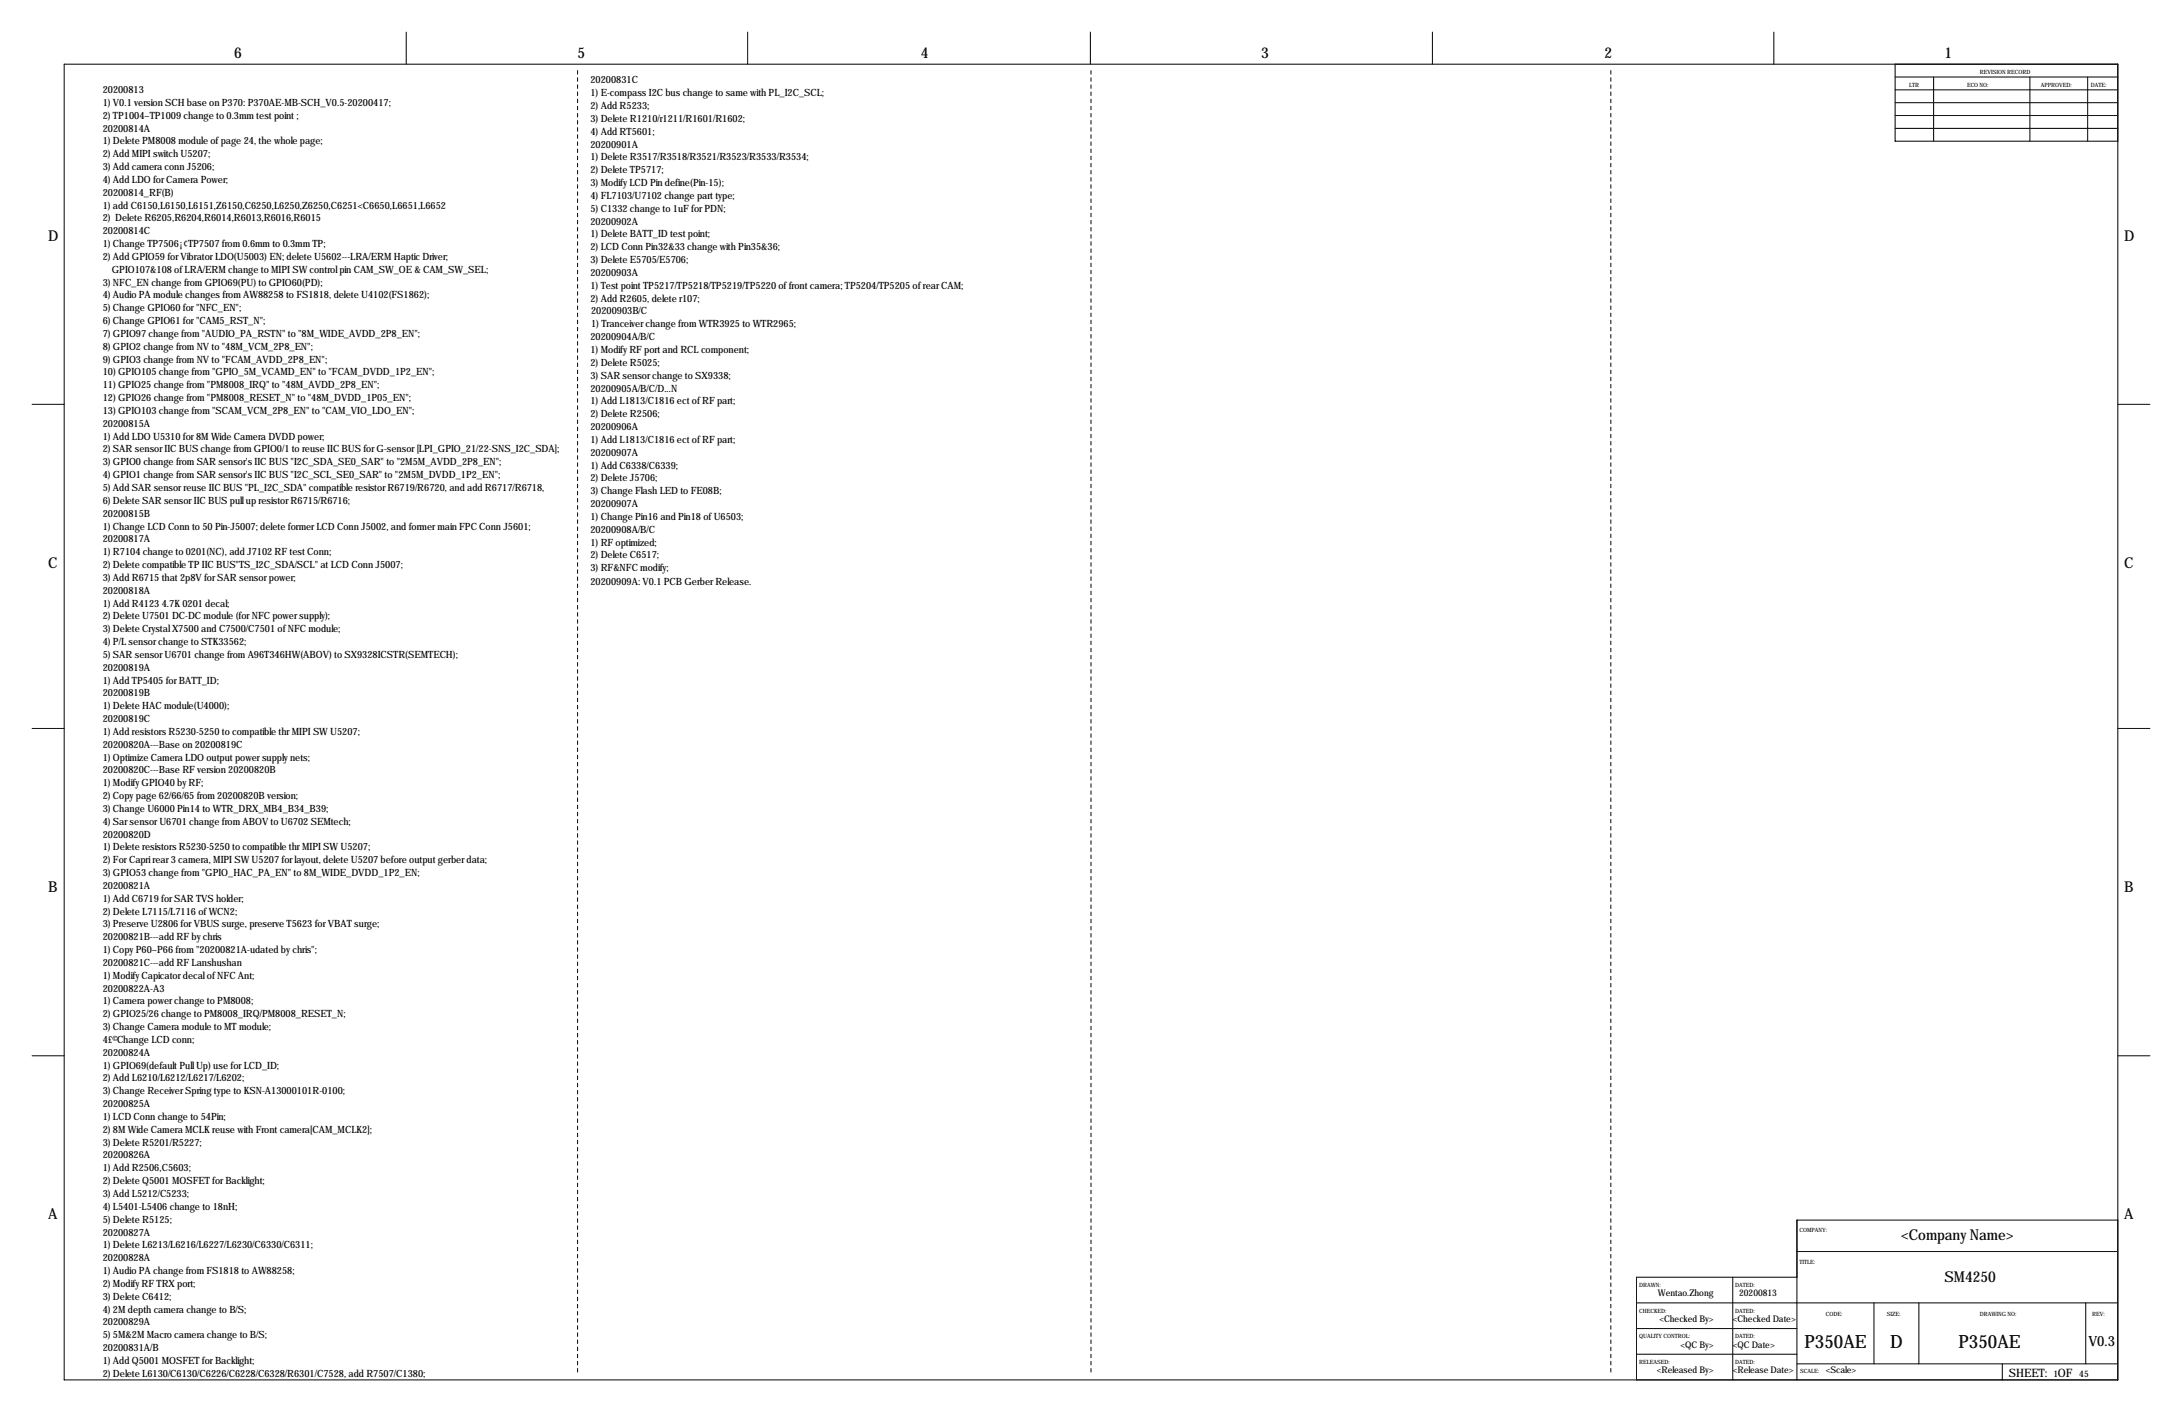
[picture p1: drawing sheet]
<svg xmlns="http://www.w3.org/2000/svg" width="864mm" height="559mm" viewBox="0 0 864 559" stroke-linecap="round" stroke-linejoin="round" font-family="sans-serif">
<defs><g id="words">
<g font-size="7.3">
<text x="714.2" y="533.3">P350AE</text>
<text x="748.1" y="533.3">D</text>
<text x="775.1" y="533.3">P350AE</text>
</g>
<g font-size="5.9">
<text x="92.7" y="22.9">6</text>
<text x="228.6" y="22.9">5</text>
<text x="364.5" y="22.9">4</text>
<text x="499.1" y="22.9">3</text>
<text x="635" y="22.9">2</text>
<text x="769.6" y="22.9">1</text>
<text x="19" y="95.2">D</text>
<text x="840.7" y="95.2">D</text>
<text x="19" y="224.8">C</text>
<text x="840.7" y="224.8">C</text>
<text x="19" y="353.1">B</text>
<text x="840.7" y="353.1">B</text>
<text x="19" y="482.6">A</text>
<text x="840.7" y="482.6">A</text>
<text x="752.5" y="490.9">&lt;Company Name&gt;</text>
<text x="769.6" y="507.4">SM4250</text>
</g>
<text font-size="5.6" x="826.6" y="532.7">V0.3</text>
<g font-size="4.6">
<text x="795" y="544.8">SHEET:</text>
<text x="814.5" y="544.8">OF</text>
</g>
<g font-size="4">
<text x="233.7" y="33">20200831C</text>
<text x="40.6" y="36.8">20200813</text>
<text x="40.6" y="41.9">1) V0.1 version SCH base on P370: P370AE-MB-SCH_V0.5-20200417;</text>
<text x="233.7" y="38.1">1) E-compass I2C bus change to same with PL_I2C_SCL;</text>
<text x="40.6" y="47">2) TP1004~TP1009 change to 0.3mm test point ;</text>
<text x="233.7" y="43.2">2) Add R5233;</text>
<text x="40.6" y="52.1">20200814A</text>
<text x="233.7" y="48.3">3) Delete R1210/r1211/R1601/R1602;</text>
<text x="233.7" y="53.3">4) Add RT5601;</text>
<text x="40.6" y="57.2">1) Delete PM8008 module of page 24, the whole page;</text>
<text x="233.7" y="58.4">20200901A</text>
<text x="40.6" y="62.2">2) Add MIPI switch U5207;</text>
<text x="233.7" y="63.5">1) Delete R3517/R3518/R3521/R3523/R3533/R3534;</text>
<text x="40.6" y="67.3">3) Add camera conn J5206;</text>
<text x="233.7" y="68.6">2) Delete TP5717;</text>
<text x="40.6" y="72.4">4) Add LDO for Camera Power;</text>
<text x="40.6" y="77.5">20200814_RF(B)</text>
<text x="233.7" y="73.7">3) Modify LCD Pin define(Pin-15);</text>
<text x="40.6" y="82.6">1) add C6150,L6150,L6151,Z6150,C6250,L6250,Z6250,C6251&lt;C6650,L6651,L6652</text>
<text x="233.7" y="78.7">4) FL7103/U7102 change part type;</text>
<text x="233.7" y="83.8">5) C1332 change to 1uF for PDN;</text>
<text x="40.6" y="87.6">2) Delete R6205,R6204,R6014,R6013,R6016,R6015</text>
<text x="233.7" y="88.9">20200902A</text>
<text x="40.6" y="92.7">20200814C</text>
<text x="233.7" y="94">1) Delete BATT_ID test point;</text>
<text x="40.6" y="97.8">1) Change TP7506¡¢TP7507 from 0.6mm to 0.3mm TP;</text>
<text x="233.7" y="99.1">2) LCD Conn Pin32&amp;33 change with Pin35&amp;36;</text>
<text x="40.6" y="102.9">2) Add GPIO59 for Vibrator LDO(U5003) EN; delete U5602---LRA/ERM Haptic Driver;</text>
<text x="44.3" y="107.9">GPIO107&amp;108 of LRA/ERM change to MIPI SW control pin CAM_SW_OE &amp; CAM_SW_SEL;</text>
<text x="233.7" y="104.1">3) Delete E5705/E5706;</text>
<text x="40.6" y="113">3) NFC_EN change from GPIO69(PU) to GPIO60(PD);</text>
<text x="233.7" y="109.2">20200903A</text>
<text x="40.6" y="118.1">4) Audio PA module changes from AW88258 to FS1818, delete U4102(FS1862);</text>
<text x="233.7" y="114.3">1) Test point TP5217/TP5218/TP5219/TP5220 of front camera; TP5204/TP5205 of rear CAM;</text>
<text x="233.7" y="119.4">2) Add R2605, delete r107;</text>
<text x="40.6" y="123.2">5) Change GPIO60 for &quot;NFC_EN&quot;;</text>
<text x="233.9" y="124.5">20200903B/C</text>
<text x="40.6" y="128.3">6) Change GPIO61 for &quot;CAM5_RST_N&quot;;</text>
<text x="233.9" y="129.3">1) Tranceiver change from WTR3925 to WTR2965;</text>
<text x="40.6" y="133.3">7) GPIO97 change from &quot;AUDIO_PA_RSTN&quot; to &quot;8M_WIDE_AVDD_2P8_EN&quot;;</text>
<text x="233.7" y="134.6">20200904A/B/C</text>
<text x="40.6" y="138.4">8) GPIO2 change from NV to &quot;48M_VCM_2P8_EN&quot;;</text>
<text x="40.6" y="143.5">9) GPIO3 change from NV to &quot;FCAM_AVDD_2P8_EN&quot;;</text>
<text x="233.7" y="139.7">1) Modify RF port and RCL component;</text>
<text x="40.6" y="148.6">10) GPIO105 change from &quot;GPIO_5M_VCAMD_EN&quot; to &quot;FCAM_DVDD_1P2_EN&quot;;</text>
<text x="233.7" y="144.8">2) Delete R5025;</text>
<text x="233.7" y="149.9">3) SAR sensor change to SX9338;</text>
<text x="40.6" y="153.7">11) GPIO25 change from &quot;PM8008_IRQ&quot; to &quot;48M_AVDD_2P8_EN&quot;;</text>
<text x="233.7" y="154.9">20200905A/B/C/D...N</text>
<text x="40.6" y="158.8">12) GPIO26 change from &quot;PM8008_RESET_N&quot; to &quot;48M_DVDD_1P05_EN&quot;;</text>
<text x="233.7" y="160">1) Add L1813/C1816 ect of RF part;</text>
<text x="40.6" y="163.8">13) GPIO103 change from &quot;SCAM_VCM_2P8_EN&quot; to &quot;CAM_VIO_LDO_EN&quot;;</text>
<text x="233.7" y="165.1">2) Delete R2506;</text>
<text x="40.6" y="168.9">20200815A</text>
<text x="40.6" y="174">1) Add LDO U5310 for 8M Wide Camera DVDD power;</text>
<text x="233.7" y="170.2">20200906A</text>
<text x="40.6" y="179.1">2) SAR sensor IIC BUS change from GPIO0/1 to reuse IIC BUS for G-sensor [LPI_GPIO_21/22-SNS_I2C_SDA];</text>
<text x="233.7" y="175.3">1) Add L1813/C1816 ect of RF part;</text>
<text x="40.6" y="184.1">3) GPIO0 change from SAR sensor's IIC BUS &quot;I2C_SDA_SE0_SAR&quot; to &quot;2M5M_AVDD_2P8_EN&quot;;</text>
<text x="233.7" y="180.3">20200907A</text>
<text x="233.7" y="185.4">1) Add C6338/C6339;</text>
<text x="40.6" y="189.2">4) GPIO1 change from SAR sensor's IIC BUS &quot;I2C_SCL_SE0_SAR&quot; to &quot;2M5M_DVDD_1P2_EN&quot;;</text>
<text x="233.7" y="190.5">2) Delete J5706;</text>
<text x="40.6" y="194.3">5) Add SAR sensor reuse IIC BUS &quot;PL_I2C_SDA&quot; compatible resistor R6719/R6720, and add R6717/R6718,</text>
<text x="233.7" y="195.6">3) Change Flash LED to FE08B;</text>
<text x="40.6" y="199.4">6) Delete SAR sensor IIC BUS pull up resistor R6715/R6716;</text>
<text x="233.7" y="200.7">20200907A</text>
<text x="40.6" y="204.5">20200815B</text>
<text x="40.6" y="209.6">1) Change LCD Conn to 50 Pin-J5007; delete former LCD Conn J5002, and former main FPC Conn J5601;</text>
<text x="233.7" y="205.7">1) Change Pin16 and Pin18 of U6503;</text>
<text x="40.6" y="214.6">20200817A</text>
<text x="233.7" y="210.8">20200908A/B/C</text>
<text x="233.7" y="215.9">1) RF optimized;</text>
<text x="40.6" y="219.7">1) R7104 change to 0201(NC), add J7102 RF test Conn;</text>
<text x="233.7" y="221">2) Delete C6517;</text>
<text x="40.6" y="224.8">2) Delete compatible TP IIC BUS&quot;TS_I2C_SDA/SCL&quot; at LCD Conn J5007;</text>
<text x="233.7" y="226.1">3) RF&amp;NFC modify;</text>
<text x="40.6" y="229.9">3) Add R6715 that 2p8V for SAR sensor power;</text>
<text x="233.7" y="231.4">20200909A: V0.1 PCB Gerber Release.</text>
<text x="40.6" y="235">20200818A</text>
<text x="40.6" y="240">1) Add R4123 4.7K 0201 decal;</text>
<text x="40.6" y="245.1">2) Delete U7501 DC-DC module (for NFC power supply);</text>
<text x="40.6" y="250.2">3) Delete Crystal X7500 and C7500/C7501 of NFC module;</text>
<text x="40.6" y="255.3">4) P/L sensor change to STK33562;</text>
<text x="40.6" y="260.4">5) SAR sensor U6701 change from A96T346HW(ABOV) to SX9328ICSTR(SEMTECH);</text>
<text x="40.6" y="265.4">20200819A</text>
<text x="40.6" y="270.5">1) Add TP5405 for BATT_ID;</text>
<text x="40.6" y="275.6">20200819B</text>
<text x="40.6" y="280.7">1) Delete HAC module(U4000);</text>
<text x="40.6" y="285.8">20200819C</text>
<text x="40.6" y="290.8">1) Add resistors R5230-5250 to compatible thr MIPI SW U5207;</text>
<text x="40.6" y="295.9">20200820A---Base on 20200819C</text>
<text x="40.6" y="301">1) Optimize Camera LDO output power supply nets;</text>
<text x="40.6" y="306.1">20200820C---Base RF version 20200820B</text>
<text x="40.6" y="311.1">1) Modify GPIO40 by RF;</text>
<text x="40.6" y="316.2">2) Copy page 62/66/65 from 20200820B version;</text>
<text x="40.6" y="321.3">3) Change U6000 Pin14 to WTR_DRX_MB4_B34_B39;</text>
<text x="40.6" y="326.4">4) Sar sensor U6701 change from ABOV to U6702 SEMtech;</text>
<text x="40.6" y="331.5">20200820D</text>
<text x="40.6" y="336.5">1) Delete resistors R5230-5250 to compatible thr MIPI SW U5207;</text>
<text x="40.6" y="341.6">2) For Capri rear 3 camera, MIPI SW U5207 for layout, delete U5207 before output gerber data;</text>
<text x="40.6" y="346.7">3) GPIO53 change from &quot;GPIO_HAC_PA_EN&quot; to 8M_WIDE_DVDD_1P2_EN;</text>
<text x="40.6" y="351.8">20200821A</text>
<text x="40.6" y="356.9">1) Add C6719 for SAR TVS holder;</text>
<text x="40.6" y="361.9">2) Delete L7115/L7116 of WCN2;</text>
<text x="40.6" y="367">3) Preserve U2806 for VBUS surge, preserve T5623 for VBAT surge;</text>
<text x="40.6" y="372.1">20200821B---add RF by chris</text>
<text x="40.6" y="377.2">1) Copy P60~P66 from &quot;20200821A-udated by chris&quot;;</text>
<text x="40.6" y="382.3">20200821C---add RF Lanshushan</text>
<text x="40.6" y="387.3">1) Modify Capicator decal of NFC Ant;</text>
<text x="40.6" y="392.4">20200822A-A3</text>
<text x="40.6" y="397.5">1) Camera power change to PM8008;</text>
<text x="40.6" y="402.6">2) GPIO25/26 change to PM8008_IRQ/PM8008_RESET_N;</text>
<text x="40.6" y="407.7">3) Change Camera module to MT module;</text>
<text x="40.6" y="412.8">4£©Change LCD conn;</text>
<text x="40.6" y="417.8">20200824A</text>
<text x="40.6" y="422.9">1) GPIO69(default Pull Up) use for LCD_ID;</text>
<text x="40.6" y="428">2) Add L6210/L6212/L6217/L6202;</text>
<text x="40.6" y="433.1">3) Change Receiver Spring type to KSN-A13000101R-0100;</text>
<text x="40.6" y="438.1">20200825A</text>
<text x="40.6" y="443.2">1) LCD Conn change to 54Pin;</text>
<text x="40.6" y="448.3">2) 8M Wide Camera MCLK reuse with Front camera[CAM_MCLK2];</text>
<text x="40.6" y="453.4">3) Delete R5201/R5227;</text>
<text x="40.6" y="458.5">20200826A</text>
<text x="40.6" y="463.5">1) Add R2506,C5603;</text>
<text x="40.6" y="468.6">2) Delete Q5001 MOSFET for Backlight;</text>
<text x="40.6" y="473.7">3) Add L5212/C5233;</text>
<text x="40.6" y="478.8">4) L5401-L5406 change to 18nH;</text>
<text x="40.6" y="483.9">5) Delete R5125;</text>
<text x="40.6" y="488.9">20200827A</text>
<text x="40.6" y="494">1) Delete L6213/L6216/L6227/L6230/C6330/C6311;</text>
<text x="40.6" y="499.1">20200828A</text>
<text x="40.6" y="504.2">1) Audio PA change from FS1818 to AW88258;</text>
<text x="40.6" y="509.3">2) Modify RF TRX port;</text>
<text x="40.6" y="514.3">3) Delete C6412;</text>
<text x="40.6" y="519.4">4) 2M depth camera change to B/S;</text>
<text x="40.6" y="524.5">20200829A</text>
<text x="40.6" y="529.6">5) 5M&amp;2M Macro camera change to B/S;</text>
<text x="40.6" y="534.7">20200831A/B</text>
<text x="40.6" y="539.8">1) Add Q5001 MOSFET for Backlight;</text>
<text x="40.6" y="544.8">2) Delete L6130/C6130/C6226/C6228/C6328/R6301/C7528, add R7507/C1380;</text>
</g>
<g font-size="3.6">
<text x="656.1" y="513">Wentao.Zhong</text>
<text x="688.3" y="513">20200813</text>
<text x="656.8" y="523.2">&lt;Checked By&gt;</text>
<text x="685.8" y="523.2">&lt;Checked Date&gt;</text>
<text x="665.1" y="533.3">&lt;QC By&gt;</text>
<text x="685.8" y="533.3">&lt;QC Date&gt;</text>
<text x="655.7" y="543.5">&lt;Released By&gt;</text>
<text x="685.8" y="543.5">&lt;Release Date&gt;</text>
<text x="722.6" y="543.5">&lt;Scale&gt;</text>
<text x="812.8" y="544.8">1</text>
<text x="823" y="544.8">45</text>
</g>
<g font-size="2.3">
<text x="783.6" y="29.2">REVISION RECORD</text>
<text x="755.6" y="34.3">LTR</text>
<text x="778.5" y="34.3">ECO NO:</text>
<text x="807.7" y="34.3">APPROVED:</text>
<text x="827.5" y="34.3">DATE:</text>
<text x="712.2" y="487.7">COMPANY:</text>
<text x="712.2" y="500.4">TITLE:</text>
<text x="648.7" y="509.3">DRAWN:</text>
<text x="686.8" y="509.3">DATED:</text>
<text x="648.7" y="519.4">CHECKED:</text>
<text x="686.8" y="519.4">DATED:</text>
<text x="722.6" y="520.7">CODE:</text>
<text x="746.8" y="520.7">SIZE:</text>
<text x="783.6" y="520.7">DRAWING NO:</text>
<text x="828" y="520.7">REV:</text>
<text x="648.7" y="529.6">QUALITY CONTROL:</text>
<text x="686.8" y="529.6">DATED:</text>
<text x="648.7" y="539.8">RELEASED:</text>
<text x="686.8" y="539.8">DATED:</text>
<text x="712.5" y="543.6">SCALE:</text>
</g>
</g></defs>
<g fill="none" stroke="#000" stroke-width=".4">
<path d="M160.8 12.7v12.7M295.9 12.7v12.7M431.5 12.7v12.7M566.9 12.7v12.7M702.1 12.7v12.7M25.4 25.4h812.8v520.7h-812.8zM750.1 25.4v30.5h88.1M750.1 35.6h88.1M750.1 30.5h88.1M765.3 30.5v25.4M803.4 30.5v25.4M826.3 30.5v25.4"/>
<path d="M750.1 50.8h88.1M750.1 45.7h88.1M750.1 40.6h88.1M12.7 160h12.7M838.2 160h12.7M12.7 288.3h12.7M838.2 288.3h12.7M12.7 417.8h12.7M838.2 417.8h12.7M711.2 495.3h127M838.2 482.9h-127v63.2M647.7 515.6h190.5"/>
<path d="M685.8 505.5v40.6M711.2 505.5h-63.5v40.6M741.7 515.6v24.2M759.5 515.6v24.2M825.5 515.6v24.2M647.7 535.9h63.5M647.7 525.8h63.5M711.2 539.8h127M792.5 539.8v6.3"/>
</g>
<path d="M228.6 27.9v515.7M431.8 27.9v515.7M637.5 27.9v515.7" fill="none" stroke="#000" stroke-width=".4" stroke-dasharray="1.4 1.4"/>
<use href="#words"/>
</svg>
